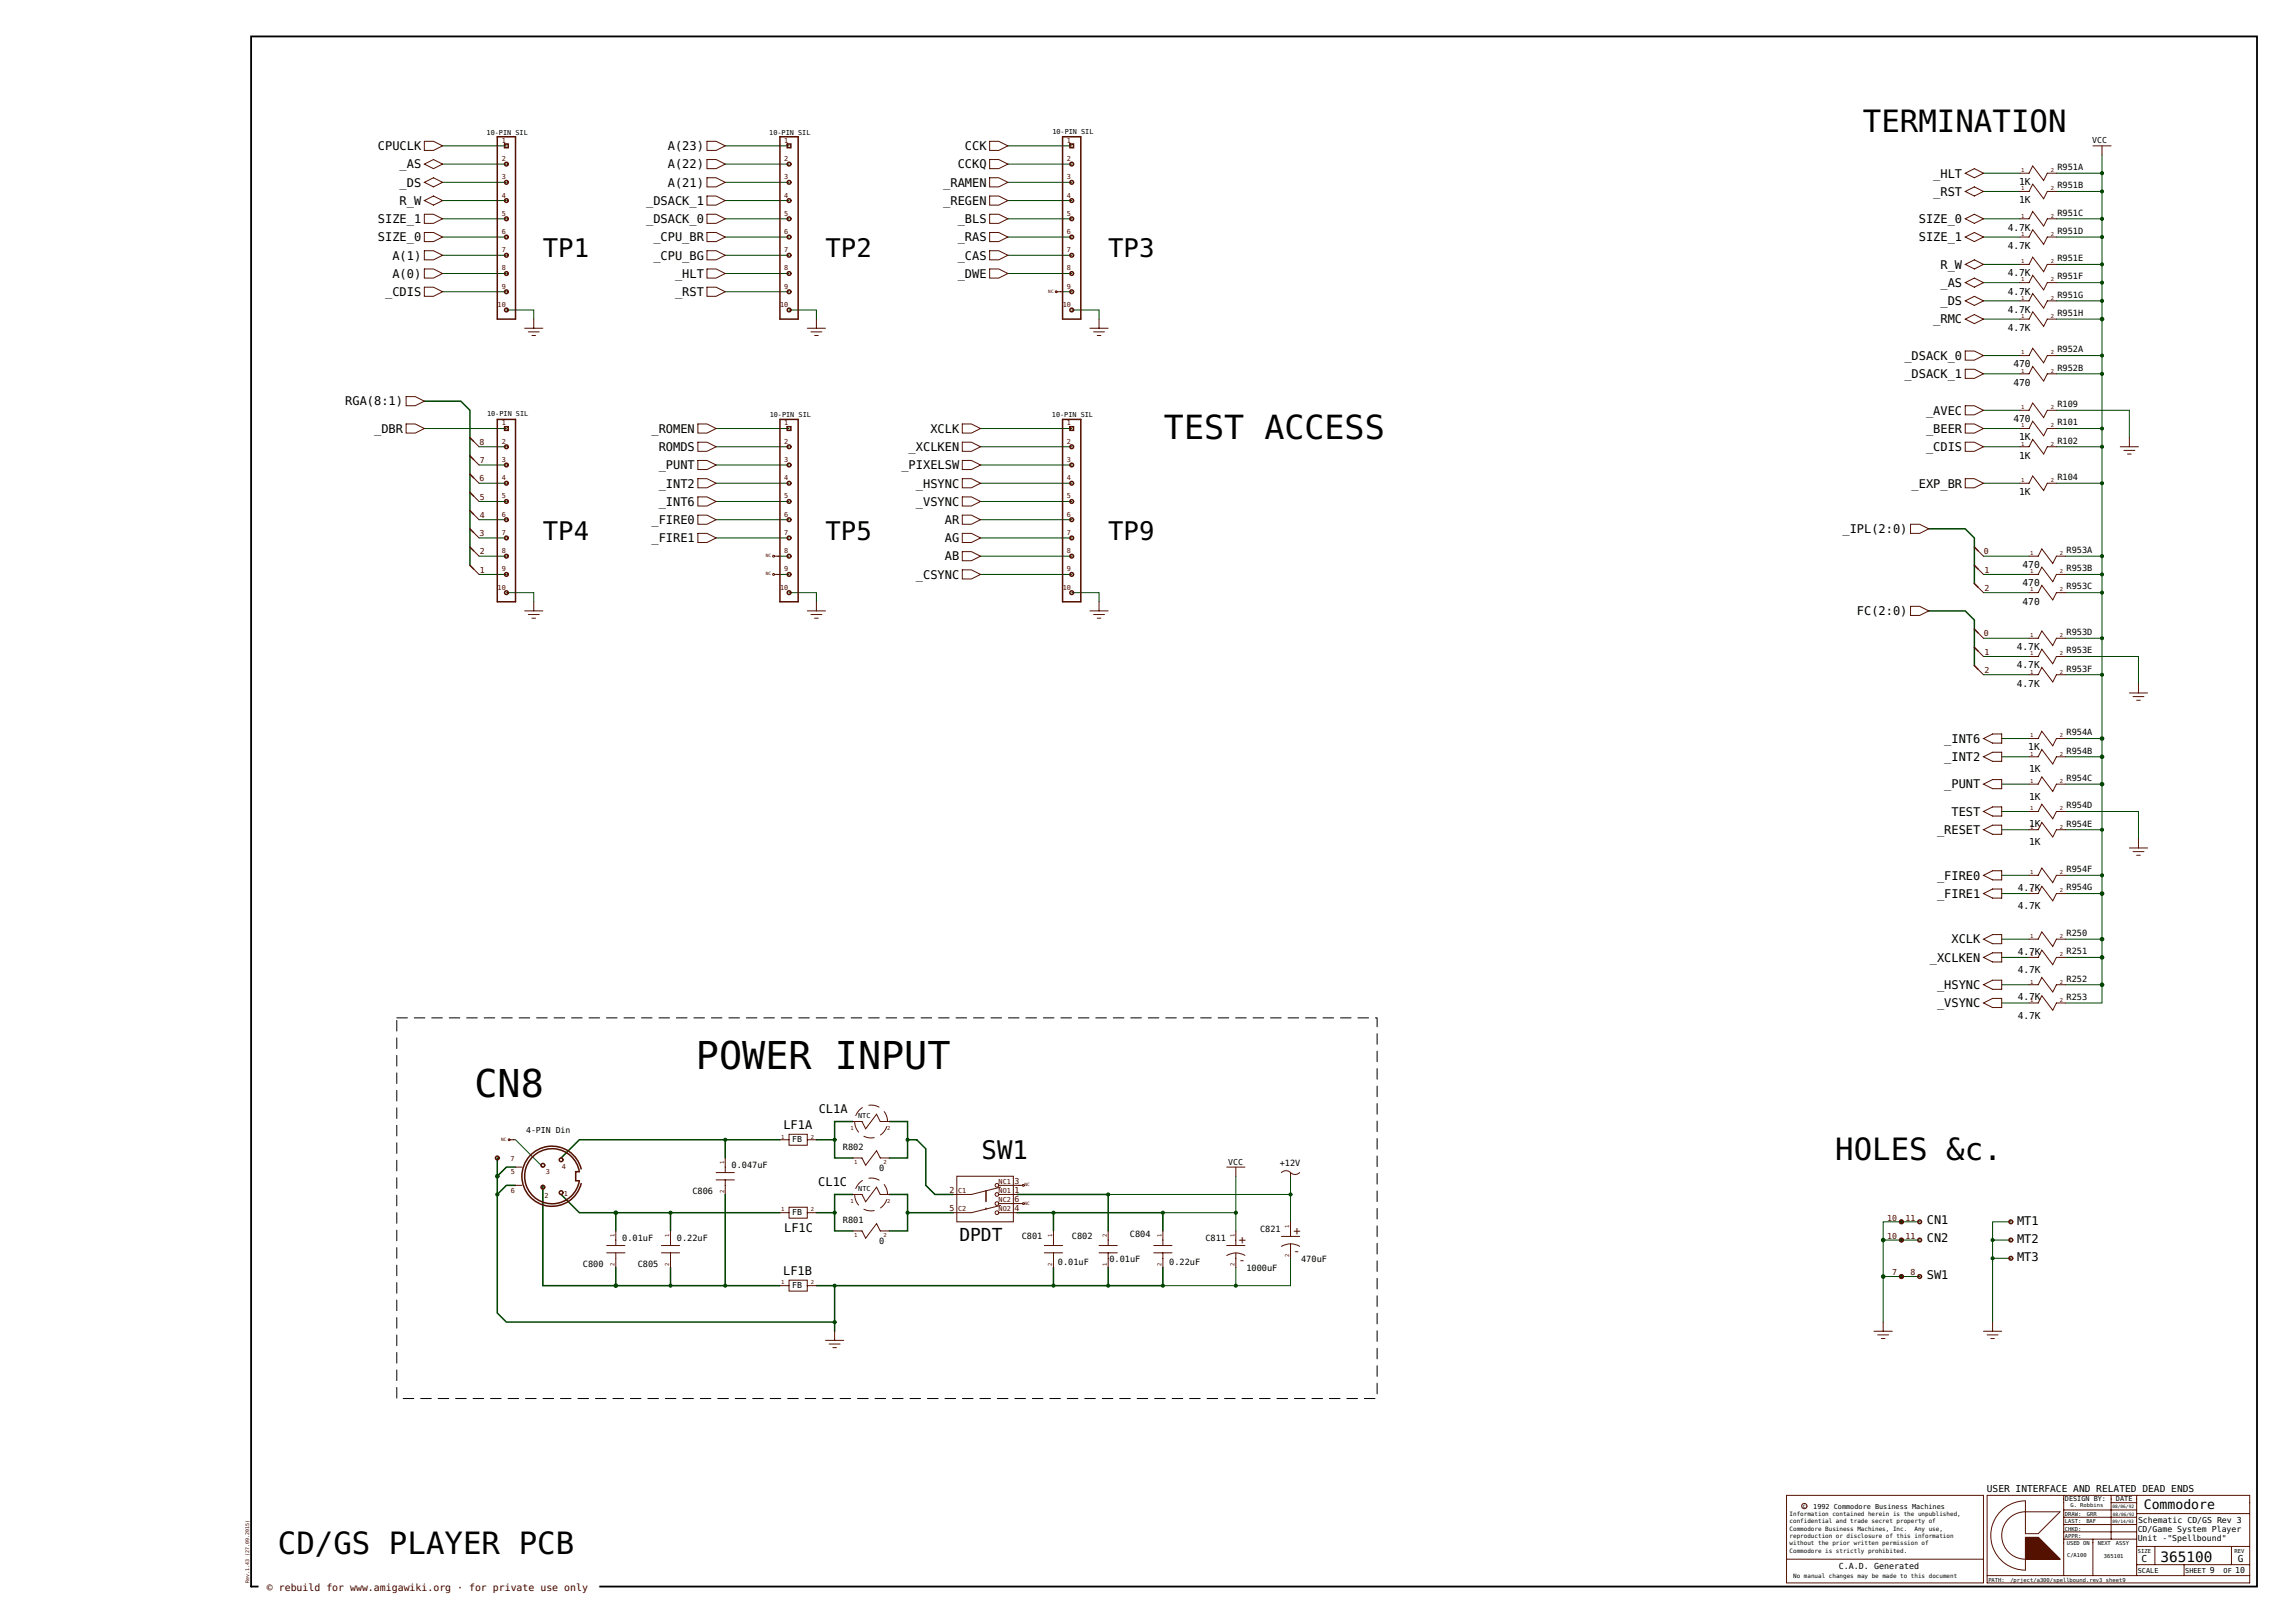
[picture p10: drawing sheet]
<svg xmlns="http://www.w3.org/2000/svg" width="420mm" height="297mm" viewBox="0 0 420 297" stroke-linecap="round" stroke-linejoin="round" font-family="sans-serif">
<defs><g id="words">
<g font-size="7">
<text x="127.4" y="195.7">POWER INPUT</text>
<text x="86.8" y="200.8">CN8</text>
</g>
<text font-size="6.1" x="213" y="80.4">TEST ACCESS</text>
<g font-size="5.6">
<text x="340.9" y="24.1">TERMINATION</text>
<text x="335.8" y="212.4">HOLES &amp;c.</text>
<text x="50.8" y="284.5">CD/GS PLAYER PCB</text>
</g>
<g font-size="4.7">
<text x="99.3" y="47">TP1</text>
<text x="151.1" y="47">TP2</text>
<text x="202.8" y="47">TP3</text>
<text x="99.3" y="98.7">TP4</text>
<text x="151.1" y="98.7">TP5</text>
<text x="202.8" y="98.7">TP9</text>
<text x="179.6" y="212.1">SW1</text>
</g>
<text font-size="3.3" x="175.6" y="227.1">DPDT</text>
<text font-size="2.6" x="395.4" y="285.8">365100</text>
<text font-size="2.4" x="392.3" y="276.1">Commodore</text>
<g font-size="2.2">
<text x="69.2" y="27.5">CPUCLK</text>
<text x="122.2" y="27.5">A(23)</text>
<text x="176.6" y="27.5">CCK</text>
<text x="73.1" y="30.8">_AS</text>
<text x="73.1" y="34.2">_DS</text>
<text x="122.2" y="30.8">A(22)</text>
<text x="122.2" y="34.2">A(21)</text>
<text x="172.6" y="34.2">_RAMEN</text>
<text x="175.3" y="30.8">CCKQ</text>
<text x="353.8" y="32.5">_HLT</text>
<text x="353.8" y="35.8">_RST</text>
<text x="69.2" y="40.8">SIZE_1</text>
<text x="73.1" y="37.5">R_W</text>
<text x="118.2" y="37.5">_DSACK_1</text>
<text x="118.2" y="40.8">_DSACK_0</text>
<text x="172.6" y="37.5">_REGEN</text>
<text x="175.3" y="40.8">_BLS</text>
<text x="351.2" y="40.8">SIZE_0</text>
<text x="69.2" y="44.2">SIZE_0</text>
<text x="71.8" y="47.5">A(1)</text>
<text x="119.6" y="44.2">_CPU_BR</text>
<text x="119.6" y="47.5">_CPU_BG</text>
<text x="175.3" y="44.2">_RAS</text>
<text x="175.3" y="47.5">_CAS</text>
<text x="351.2" y="44.2">SIZE_1</text>
<text x="71.8" y="50.8">A(0)</text>
<text x="123.5" y="50.8">_HLT</text>
<text x="175.3" y="50.8">_DWE</text>
<text x="355.1" y="49.2">R_W</text>
<text x="355.1" y="52.5">_AS</text>
<text x="70.5" y="54.2">_CDIS</text>
<text x="123.5" y="54.2">_RST</text>
<text x="353.8" y="59.2">_RMC</text>
<text x="355.1" y="55.8">_DS</text>
<text x="348.5" y="65.9">_DSACK_0</text>
<text x="348.5" y="69.2">_DSACK_1</text>
<text x="63.2" y="74.2">RGA(8:1)</text>
<text x="352.5" y="75.9">_AVEC</text>
<text x="68.5" y="79.2">_DBR</text>
<text x="119.2" y="79.2">_ROMEN</text>
<text x="120.5" y="82.5">ROMDS</text>
<text x="166.3" y="82.5">_XCLKEN</text>
<text x="170.3" y="79.2">XCLK</text>
<text x="352.5" y="79.2">_BEER</text>
<text x="352.5" y="82.5">_CDIS</text>
<text x="120.5" y="85.9">_PUNT</text>
<text x="120.5" y="89.2">_INT2</text>
<text x="165" y="85.9">_PIXELSW</text>
<text x="167.6" y="89.2">_HSYNC</text>
<text x="349.8" y="89.2">_EXP_BR</text>
<text x="119.2" y="95.9">_FIRE0</text>
<text x="120.5" y="92.6">_INT6</text>
<text x="167.6" y="92.6">_VSYNC</text>
<text x="172.9" y="95.8">AR</text>
<text x="119.2" y="99.2">_FIRE1</text>
<text x="172.9" y="99.1">AG</text>
<text x="337.2" y="97.6">_IPL(2:0)</text>
<text x="167.6" y="105.9">_CSYNC</text>
<text x="172.9" y="102.5">AB</text>
<text x="339.8" y="112.6">FC(2:0)</text>
<text x="355.8" y="135.9">_INT6</text>
<text x="355.8" y="139.3">_INT2</text>
<text x="355.8" y="144.3">_PUNT</text>
<text x="357.1" y="149.3">TEST</text>
<text x="354.5" y="152.6">_RESET</text>
<text x="354.5" y="161">_FIRE0</text>
<text x="354.5" y="164.3">_FIRE1</text>
<text x="357.1" y="172.7">XCLK</text>
<text x="353.2" y="176">_XCLKEN</text>
<text x="354.5" y="181">_HSYNC</text>
<text x="354.5" y="184.3">_VSYNC</text>
<text x="149.8" y="203.7">CL1A</text>
<text x="143.4" y="206.7">LF1A</text>
<text x="149.7" y="217">CL1C</text>
<text x="143.5" y="225.4">LF1C</text>
<text x="352.6" y="227.4">CN2</text>
<text x="352.6" y="224">CN1</text>
<text x="369.1" y="227.4">MT2</text>
<text x="369.1" y="224.1">MT1</text>
<text x="143.3" y="233.4">LF1B</text>
<text x="369.1" y="230.8">MT3</text>
<text x="352.6" y="234">SW1</text>
</g>
<g font-size="2.2" fill="#500">
<text x="226.7" y="227.7">+</text>
<text x="236.7" y="226">+</text>
<text x="226.7" y="231.3">-</text>
<text x="236.7" y="229.6">-</text>
</g>
<g font-size="1.8">
<text x="369.5" y="33.9">1K</text>
<text x="369.5" y="37.2">1K</text>
<text x="367.4" y="45.6">4.7K</text>
<text x="367.4" y="42.2">4.7K</text>
<text x="367.4" y="53.9">4.7K</text>
<text x="367.4" y="50.6">4.7K</text>
<text x="367.4" y="57.2">4.7K</text>
<text x="367.4" y="60.6">4.7K</text>
<text x="368.5" y="70.6">470</text>
<text x="368.5" y="67.2">470</text>
<text x="368.5" y="77.3">470</text>
<text x="369.5" y="83.9">1K</text>
<text x="369.5" y="80.6">1K</text>
<text x="369.5" y="90.6">1K</text>
<text x="370.1" y="107.3">470</text>
<text x="370.1" y="104">470</text>
<text x="370.1" y="110.6">470</text>
<text x="369.1" y="119">4.7K</text>
<text x="369.1" y="125.6">4.7K</text>
<text x="369.1" y="122.3">4.7K</text>
<text x="371.2" y="137.3">1K</text>
<text x="371.4" y="141.3">1K</text>
<text x="371.4" y="146.3">1K</text>
<text x="371.4" y="151.3">1K</text>
<text x="371.4" y="154.7">1K</text>
<text x="369.3" y="166.4">4.7K</text>
<text x="369.3" y="163">4.7K</text>
<text x="369.3" y="178">4.7K</text>
<text x="369.3" y="174.7">4.7K</text>
<text x="369.3" y="183.1">4.7K</text>
<text x="369.3" y="186.4">4.7K</text>
<text x="363.6" y="273">USER INTERFACE AND RELATED DEAD ENDS</text>
<text x="391.9" y="285.8">C</text>
<text x="409.5" y="285.8">G</text>
</g>
<text font-size="1.8" fill="#300" x="48.8" y="291.1">© rebuild for www.amigawiki.org · for private use only</text>
<g font-size="1.6">
<text x="376.5" y="34.5">R951B</text>
<text x="376.5" y="31.1">R951A</text>
<text x="376.5" y="39.5">R951C</text>
<text x="376.5" y="47.8">R951E</text>
<text x="376.5" y="42.8">R951D</text>
<text x="376.5" y="51.1">R951F</text>
<text x="376.5" y="54.5">R951G</text>
<text x="376.5" y="57.8">R951H</text>
<text x="376.5" y="64.5">R952A</text>
<text x="376.5" y="67.8">R952B</text>
<text x="376.5" y="77.8">R101</text>
<text x="376.5" y="74.5">R109</text>
<text x="376.5" y="81.2">R102</text>
<text x="376.5" y="87.8">R104</text>
<text x="378.2" y="101.2">R953A</text>
<text x="378.2" y="107.9">R953C</text>
<text x="378.2" y="104.5">R953B</text>
<text x="378.2" y="119.5">R953E</text>
<text x="378.2" y="116.2">R953D</text>
<text x="378.2" y="122.9">R953F</text>
<text x="378.2" y="137.9">R954B</text>
<text x="378.2" y="134.6">R954A</text>
<text x="378.2" y="142.9">R954C</text>
<text x="378.2" y="147.9">R954D</text>
<text x="378.2" y="151.3">R954E</text>
<text x="378.2" y="159.6">R954F</text>
<text x="378.2" y="162.9">R954G</text>
<text x="378.2" y="171.3">R250</text>
<text x="378.2" y="179.6">R252</text>
<text x="378.2" y="174.6">R251</text>
<text x="378.2" y="183">R253</text>
<text x="133.9" y="213.8">0.047uF</text>
<text x="154.3" y="210.5">R802</text>
<text x="160.9" y="214.3">0</text>
<text x="234.2" y="213.3">+12V</text>
<text x="126.7" y="218.5">C806</text>
<text x="113.9" y="227.1">0.01uF</text>
<text x="123.9" y="227.1">0.22uF</text>
<text x="154.3" y="223.9">R801</text>
<text x="160.9" y="227.6">0</text>
<text x="187" y="226.7">C801</text>
<text x="196.2" y="226.7">C802</text>
<text x="206.8" y="226.4">C804</text>
<text x="220.6" y="227.1">C811</text>
<text x="230.6" y="225.4">C821</text>
<text x="106.7" y="231.9">C800</text>
<text x="116.7" y="231.9">C805</text>
<text x="193.6" y="231.6">0.01uF</text>
<text x="203" y="230.9">0.01uF</text>
<text x="214" y="231.6">0.22uF</text>
<text x="228.1" y="232.7">1000uF</text>
<text x="238.1" y="231">470uF</text>
</g>
<g font-size="1.5">
<text x="382.9" y="26.2">VCC</text>
<text x="96.3" y="207.3">4-PIN Din</text>
<text x="145" y="209">FB</text>
<text x="224.8" y="213.3">VCC</text>
<text x="145" y="222.4">FB</text>
<text x="145" y="235.7">FB</text>
<text x="391.2" y="280.4">CD/Game System Player</text>
<text x="391.3" y="278.8">Schematic CD/GS Rev 3</text>
<text x="336.5" y="287.1">C.A.D. Generated</text>
<text x="391.2" y="282.1">Unit -&quot;Spellbound&quot;</text>
<text x="404.4" y="287.9">9</text>
<text x="409" y="287.9">10</text>
</g>
<g font-size="1.5" fill="#500">
<text x="87.8" y="81.4">8</text>
<text x="87.8" y="88.1">6</text>
<text x="87.8" y="84.8">7</text>
<text x="87.8" y="94.9">4</text>
<text x="87.8" y="91.5">5</text>
<text x="87.8" y="98.1">3</text>
<text x="87.8" y="101.5">2</text>
<text x="363.1" y="101.4">0</text>
<text x="87.8" y="104.9">1</text>
<text x="363.2" y="104.8">1</text>
<text x="363.2" y="108.2">2</text>
<text x="363.1" y="116.4">0</text>
<text x="363.2" y="119.8">1</text>
<text x="363.2" y="123.2">2</text>
<text x="173.8" y="221.7">5</text>
<text x="173.8" y="218.4">2</text>
<text x="185.7" y="216.7">3</text>
<text x="185.7" y="220">6</text>
<text x="185.7" y="218.4">1</text>
<text x="185.7" y="221.7">4</text>
<text x="345.4" y="226.7">10</text>
<text x="345.4" y="223.4">10</text>
<text x="348.7" y="226.7">11</text>
<text x="348.7" y="223.4">11</text>
<text x="346.3" y="233.4">7</text>
<text x="349.6" y="233.4">8</text>
</g>
<g font-size="1.3">
<text x="89.1" y="24.6">10-PIN SIL</text>
<text x="140.8" y="24.6">10-PIN SIL</text>
<text x="192.6" y="24.6">10-PIN SIL</text>
<text x="89.1" y="76.1">10-PIN SIL</text>
<text x="140.9" y="76.3">10-PIN SIL</text>
<text x="192.5" y="76.4">10-PIN SIL</text>
<text x="157" y="204.6">NTC</text>
<text x="157.1" y="218">NTC</text>
<text x="377.9" y="274.8">DESIGN BY:</text>
<text x="387.2" y="274.8">DATE</text>
<text x="331.8" y="276.1">1992 Commodore Business Machines</text>
<text x="391.2" y="287.8">SCALE</text>
<text x="399.9" y="287.8">SHEET</text>
<text x="406.9" y="287.8">OF</text>
</g>
<g font-size="1.3" fill="#500">
<text x="91.8" y="29.5">2</text>
<text x="91.8" y="26.1">1</text>
<text x="143.5" y="29.5">2</text>
<text x="143.5" y="26.1">1</text>
<text x="195.3" y="26.1">1</text>
<text x="195.3" y="29.5">2</text>
<text x="91.8" y="32.8">3</text>
<text x="143.5" y="32.8">3</text>
<text x="195.3" y="32.8">3</text>
<text x="91.8" y="39.5">5</text>
<text x="91.8" y="36.1">4</text>
<text x="143.5" y="36.1">4</text>
<text x="143.5" y="39.5">5</text>
<text x="195.3" y="39.5">5</text>
<text x="195.3" y="36.1">4</text>
<text x="91.8" y="46.2">7</text>
<text x="91.8" y="42.8">6</text>
<text x="143.5" y="42.8">6</text>
<text x="143.5" y="46.2">7</text>
<text x="195.3" y="42.8">6</text>
<text x="195.3" y="46.2">7</text>
<text x="91.8" y="52.8">9</text>
<text x="91.8" y="49.5">8</text>
<text x="143.5" y="52.8">9</text>
<text x="143.5" y="49.5">8</text>
<text x="195.3" y="52.8">9</text>
<text x="195.3" y="49.5">8</text>
<text x="91.1" y="56.2">10</text>
<text x="142.8" y="56.2">10</text>
<text x="194.5" y="56.2">10</text>
<text x="91.8" y="77.9">1</text>
<text x="143.5" y="77.9">1</text>
<text x="195.3" y="77.9">1</text>
<text x="91.8" y="81.2">2</text>
<text x="143.5" y="81.2">2</text>
<text x="195.3" y="81.2">2</text>
<text x="91.8" y="84.5">3</text>
<text x="91.8" y="87.9">4</text>
<text x="143.5" y="87.9">4</text>
<text x="143.5" y="84.5">3</text>
<text x="195.3" y="84.5">3</text>
<text x="195.3" y="87.9">4</text>
<text x="91.8" y="94.5">6</text>
<text x="91.8" y="91.2">5</text>
<text x="143.5" y="91.2">5</text>
<text x="143.5" y="94.5">6</text>
<text x="195.3" y="91.2">5</text>
<text x="195.3" y="94.5">6</text>
<text x="91.8" y="101.2">8</text>
<text x="91.8" y="97.9">7</text>
<text x="143.5" y="97.9">7</text>
<text x="143.5" y="101.2">8</text>
<text x="195.3" y="97.9">7</text>
<text x="195.3" y="101.2">8</text>
<text x="91.1" y="107.9">10</text>
<text x="91.8" y="104.6">9</text>
<text x="142.8" y="107.9">10</text>
<text x="143.5" y="104.6">9</text>
<text x="194.5" y="107.9">10</text>
<text x="195.3" y="104.6">9</text>
<text x="93.5" y="212.4">7</text>
<text x="93.5" y="214.9">5</text>
<text x="99.9" y="214.8">3</text>
<text x="102.8" y="213.9">4</text>
<text x="93.5" y="218.3">6</text>
<text x="99.7" y="219.2">2</text>
<text x="103.2" y="218.8">1</text>
<text x="175.3" y="221.7">C2</text>
<text x="175.3" y="218.4">C1</text>
<text x="182.7" y="216.7">NC1</text>
<text x="182.7" y="220">NC2</text>
<text x="182.7" y="218.4">NO1</text>
<text x="182.7" y="221.7">NO2</text>
</g>
<g font-size="1.1">
<text x="329.9" y="276">c</text>
<text x="327.5" y="277.4">Information contained herein is the unpublished,</text>
<text x="327.5" y="278.8">confidential and trade secret property of</text>
<text x="327.5" y="280.1">Commodore Business Machines, Inc.</text>
<text x="327.5" y="281.4">reproduction or disclosure of this information</text>
<text x="350.4" y="280.1">Any use,</text>
<text x="327.5" y="282.8">without the prior written permission of</text>
<text x="327.5" y="284.1">Commodore is strictly prohibited.</text>
<text x="328.2" y="288.8">No manual changes may be made to this document</text>
</g>
<g font-size="1" fill="#500">
<text x="369.9" y="34.8">1</text>
<text x="369.9" y="31.5">1</text>
<text x="375.3" y="34.8">2</text>
<text x="375.3" y="31.5">2</text>
<text x="369.9" y="39.8">1</text>
<text x="375.3" y="39.8">2</text>
<text x="369.9" y="43.2">1</text>
<text x="375.3" y="43.2">2</text>
<text x="369.9" y="51.5">1</text>
<text x="369.9" y="48.2">1</text>
<text x="375.3" y="51.5">2</text>
<text x="375.3" y="48.2">2</text>
<text x="369.9" y="54.8">1</text>
<text x="369.9" y="58.2">1</text>
<text x="375.3" y="54.8">2</text>
<text x="375.3" y="58.2">2</text>
<text x="369.9" y="64.8">1</text>
<text x="375.3" y="64.8">2</text>
<text x="369.9" y="68.2">1</text>
<text x="375.3" y="68.2">2</text>
<text x="369.9" y="74.9">1</text>
<text x="375.3" y="74.9">2</text>
<text x="369.9" y="81.5">1</text>
<text x="369.9" y="78.2">1</text>
<text x="375.3" y="81.5">2</text>
<text x="375.3" y="78.2">2</text>
<text x="369.9" y="88.2">1</text>
<text x="375.3" y="88.2">2</text>
<text x="371.6" y="101.6">1</text>
<text x="377" y="101.6">2</text>
<text x="371.6" y="104.9">1</text>
<text x="377" y="104.9">2</text>
<text x="371.6" y="108.2">1</text>
<text x="377" y="108.2">2</text>
<text x="371.6" y="119.9">1</text>
<text x="371.6" y="116.6">1</text>
<text x="377" y="119.9">2</text>
<text x="377" y="116.6">2</text>
<text x="371.6" y="123.2">1</text>
<text x="377" y="123.2">2</text>
<text x="371.6" y="134.9">1</text>
<text x="377" y="134.9">2</text>
<text x="371.6" y="143.3">1</text>
<text x="371.6" y="138.3">1</text>
<text x="377" y="143.3">2</text>
<text x="377" y="138.3">2</text>
<text x="371.6" y="148.3">1</text>
<text x="377" y="148.3">2</text>
<text x="371.6" y="151.6">1</text>
<text x="377" y="151.6">2</text>
<text x="371.6" y="160">1</text>
<text x="377" y="160">2</text>
<text x="371.6" y="163.3">1</text>
<text x="377" y="163.3">2</text>
<text x="371.6" y="171.6">1</text>
<text x="377" y="171.6">2</text>
<text x="371.6" y="180">1</text>
<text x="371.6" y="175">1</text>
<text x="377" y="180">2</text>
<text x="377" y="175">2</text>
<text x="371.6" y="183.3">1</text>
<text x="377" y="183.3">2</text>
<text x="143" y="208.3">1</text>
<text x="148.4" y="208.3">2</text>
<text x="155.6" y="206.7">1</text>
<text x="162.4" y="206.7">2</text>
<text x="132.5" y="213" transform="rotate(-90 132.5 213)">1</text>
<text x="156.3" y="213.1">1</text>
<text x="161.7" y="213.1">2</text>
<text x="132.5" y="218.4" transform="rotate(-90 132.5 218.4)">2</text>
<text x="143" y="221.7">1</text>
<text x="148.4" y="221.7">2</text>
<text x="155.6" y="220.1">1</text>
<text x="162.4" y="220.1">2</text>
<text x="112.5" y="226.3" transform="rotate(-90 112.5 226.3)">1</text>
<text x="122.5" y="226.3" transform="rotate(-90 122.5 226.3)">1</text>
<text x="156.3" y="226.4">1</text>
<text x="161.7" y="226.4">2</text>
<text x="192.6" y="226.3" transform="rotate(-90 192.6 226.3)">1</text>
<text x="202.6" y="226.3" transform="rotate(-90 202.6 226.3)">2</text>
<text x="212.6" y="226.3" transform="rotate(-90 212.6 226.3)">1</text>
<text x="225.9" y="226.3" transform="rotate(-90 225.9 226.3)">1</text>
<text x="236" y="224.6" transform="rotate(-90 236 224.6)">1</text>
<text x="112.5" y="231.7" transform="rotate(-90 112.5 231.7)">2</text>
<text x="122.5" y="231.7" transform="rotate(-90 122.5 231.7)">2</text>
<text x="192.6" y="231.7" transform="rotate(-90 192.6 231.7)">2</text>
<text x="202.6" y="231.7" transform="rotate(-90 202.6 231.7)">1</text>
<text x="212.6" y="231.7" transform="rotate(-90 212.6 231.7)">2</text>
<text x="225.9" y="231.7" transform="rotate(-90 225.9 231.7)">2</text>
<text x="236" y="230" transform="rotate(-90 236 230)">2</text>
<text x="143" y="235">1</text>
<text x="148.4" y="235">2</text>
</g>
<g font-size="1">
<text x="378.9" y="275.8">G. Robbins</text>
<text x="377.9" y="278.8">LAST:</text>
<text x="377.9" y="280.1">CHKD:</text>
<text x="377.9" y="277.4">DRAW:</text>
<text x="377.9" y="281.4">APPR:</text>
<text x="381.8" y="278.8">BAF</text>
<text x="381.9" y="277.5">GRR</text>
<text x="378.2" y="282.8">USED ON</text>
<text x="378.3" y="285">C/A100</text>
<text x="383.9" y="282.8">NEXT</text>
<text x="385" y="285">365101</text>
<text x="387.2" y="282.8">ASSY</text>
<text x="391.2" y="284.1">SIZE</text>
<text x="408.9" y="284.1">REV</text>
<text x="363.9" y="289.4">PATH:</text>
<text x="367.9" y="289.4">/prject/a300/spellbound.rev3 sheet9</text>
</g>
<text font-size=".9" fill="#300" x="45.6" y="289.6" transform="rotate(-90 45.6 289.6)">Rev.1.43 (27.09.2015)</text>
<g font-size=".8" fill="#500">
<text x="191.9" y="53.6">NC</text>
<text x="140.1" y="102">NC</text>
<text x="140.1" y="105.3">NC</text>
<text x="91.7" y="208.7">NC</text>
<text x="187.5" y="220.4">NC</text>
<text x="187.5" y="217.1">NC</text>
</g>
<g font-size=".8">
<text x="386.6" y="278.7">09/14/93</text>
<text x="386.6" y="276">08/06/92</text>
<text x="386.7" y="277.4">08/06/92</text>
</g>
</g></defs>
<path d="M46 6.7h367v283.6h-367z" fill="#fff" stroke="#fff" stroke-width=".18"/>
<path d="M72.6 186.3h179.4v69.6h-179.4z" fill="#fff" stroke="#000" stroke-width=".18" stroke-dasharray="1.9 1.3"/>
<path d="M46 6.7h367v283.6h-367z" fill="none" stroke="#000" stroke-width=".33"/>
<g fill="#040" stroke="#040" stroke-width=".18">
<circle cx="202.8" cy="218.6" r=".28"/>
<circle cx="236.2" cy="218.6" r=".28"/>
<circle cx="166.1" cy="208.6" r=".28"/>
<circle cx="192.8" cy="221.9" r=".28"/>
<circle cx="212.8" cy="221.9" r=".28"/>
<circle cx="226.2" cy="221.9" r=".28"/>
<circle cx="384.7" cy="123.5" r=".28"/>
<circle cx="364.7" cy="230.3" r=".28"/>
<circle cx="364.7" cy="226.9" r=".28"/>
<circle cx="384.7" cy="116.8" r=".28"/>
<circle cx="384.7" cy="108.5" r=".28"/>
<circle cx="384.7" cy="105.1" r=".28"/>
<circle cx="384.7" cy="101.8" r=".28"/>
<circle cx="384.7" cy="88.4" r=".28"/>
<circle cx="384.7" cy="81.8" r=".28"/>
<circle cx="384.7" cy="78.4" r=".28"/>
<circle cx="384.7" cy="68.4" r=".28"/>
<circle cx="384.7" cy="65.1" r=".28"/>
<circle cx="384.7" cy="55.1" r=".28"/>
<circle cx="384.7" cy="51.7" r=".28"/>
<circle cx="384.7" cy="48.4" r=".28"/>
<circle cx="384.7" cy="43.4" r=".28"/>
<circle cx="384.7" cy="40" r=".28"/>
<circle cx="384.7" cy="35" r=".28"/>
<circle cx="384.7" cy="31.7" r=".28"/>
<circle cx="152.7" cy="241.9" r=".28"/>
<circle cx="152.7" cy="235.3" r=".28"/>
<circle cx="192.8" cy="235.3" r=".28"/>
<circle cx="202.8" cy="235.3" r=".28"/>
<circle cx="212.8" cy="235.3" r=".28"/>
<circle cx="226.2" cy="235.3" r=".28"/>
<circle cx="91" cy="218.6" r=".28"/>
<circle cx="152.7" cy="221.9" r=".28"/>
<circle cx="166.1" cy="221.9" r=".28"/>
<circle cx="152.7" cy="208.6" r=".28"/>
<circle cx="122.7" cy="221.9" r=".28"/>
<circle cx="122.7" cy="235.3" r=".28"/>
<circle cx="132.7" cy="208.6" r=".28"/>
<circle cx="132.7" cy="235.3" r=".28"/>
<circle cx="384.7" cy="151.8" r=".28"/>
<circle cx="384.7" cy="160.2" r=".28"/>
</g>
<g fill="none" stroke="#040" stroke-width=".18">
<path d="M81 26.7h11.7M81 30h11.7M81 33.4h11.7M81 36.7h11.7M132.7 26.7h11.7M132.7 30h11.7M132.7 33.4h11.7M132.7 36.7h11.7M184.4 26.7h11.7M184.4 30h11.7M184.4 33.4h11.7M184.4 36.7h11.7"/>
<path d="M363 31.7h6.7M363 35h6.7M376.3 31.7h8.4M376.3 35h8.4M384.7 28.4v123.4M81 40h11.7M81 43.4h11.7M81 46.7h11.7M81 50.1h11.7M81 53.4h11.7M92.7 56.7h5v1.7M132.7 40h11.7"/>
<path d="M132.7 43.4h11.7M132.7 46.7h11.7M132.7 50.1h11.7M132.7 53.4h11.7M144.4 56.7h5v1.7M184.4 40h11.7M184.4 43.4h11.7M184.4 46.7h11.7M184.4 50.1h11.7M194.5 53.4h1.6M196.1 56.7h5v1.7M363 40h6.7"/>
<path d="M363 43.4h6.7M363 48.4h6.7M363 51.7h6.7M363 55.1h6.7M363 58.4h6.7M376.3 40h8.4M376.3 43.4h8.4M376.3 48.4h8.4M376.3 51.7h8.4M376.3 55.1h8.4M376.3 58.4h8.4M77.7 78.4h15"/>
<path d="M131.1 78.4h13.3M179.4 78.4h16.7M363 78.4h6.7M363 65.1h6.7M363 68.4h6.7M363 75.1h6.7M376.3 75.1h13.4v5M376.3 78.4h8.4M376.3 65.1h8.4M376.3 68.4h8.4M87.7 81.8h5M87.7 85.1h5"/>
<path d="M87.7 88.4h5M87.7 91.8h5M87.7 95.1h5M87.7 98.4h5M131.1 81.8h13.3M131.1 85.1h13.3M131.1 88.4h13.3M131.1 91.8h13.3M131.1 95.1h13.3M131.1 98.4h13.3M179.4 81.8h16.7M179.4 85.1h16.7"/>
<path d="M179.4 88.4h16.7M179.4 91.8h16.7M179.4 95.1h16.7M179.4 98.4h16.7M363 81.8h6.7M363 88.4h6.7M376.3 81.8h8.4M376.3 88.4h8.4M87.7 101.8h5M87.7 105.1h5M92.7 108.5h5v1.6M142.7 101.8h1.7"/>
<path d="M142.7 105.1h1.7M144.4 108.5h5v1.6M179.4 101.8h16.7M179.4 105.1h16.7M196.1 108.5h5v1.6M363 101.8h8.3M363 105.1h8.3M363 108.5h8.3M363 116.8h8.3M378 101.8h6.7M378 105.1h6.7M378 108.5h6.7"/>
<path d="M378 116.8h6.7M363 120.1h8.3M363 123.5h8.3M366.3 135.2h5M366.3 138.5h5M378 120.1h13.4v5M378 123.5h6.7M378 135.2h6.7M378 138.5h6.7M366.3 143.5h5M366.3 151.8h5M366.3 148.5h5"/>
<path d="M378 148.5h13.4v5M378 143.5h6.7M378 151.8h6.7M384.7 151.8v31.7h-6.7M366.3 171.9h5M366.3 175.2h5M366.3 163.5h5M366.3 160.2h5M378 171.9h6.7M378 175.2h6.7M378 163.5h6.7M378 160.2h6.7"/>
<path d="M366.3 180.2h5M366.3 183.5h5M378 180.2h6.7M94.3 208.6l5 5M202.8 218.6h33.4M226.2 215.2v10.1M236.2 215.2v8.4M212.8 221.9h13.4M226.2 231.9v3.4M236.2 230.3v5h-23.4M344.6 226.9h6.7M351.3 233.6h-6.7v8.3"/>
<path d="M351.3 223.6h-6.7v10M364.7 230.3h3.3M364.7 226.9h3.3M368 223.6h-3.3v18.3"/>
</g>
<g fill="none" stroke="#040" stroke-width=".28">
<path d="M77.7 73.4h6.6l1.7 1.7v28.3M353 96.8h6.7l1.6 1.6v8.4M353 111.8h6.7l1.6 1.7v8.3M91 211.9v28.4l1.7 1.6h60v-6.6h60.1v-3.4M94.3 216.9h-1.6l-1.7 1.7M94.3 213.6h-1.6l-1.7 1.6M99.3 216.9v18.4h33.4M102.7 218.6l3.3 3.3h16.7M132.7 208.6h-26.7l-3.3 3.3M132.7 218.6v16.7h10M132.7 208.6v3.3M132.7 208.6h10"/>
<path d="M149.4 208.6h3.3M156.1 218.6h-3.4v3.3h-3.3M156.1 205.2h-3.4v6.7h3.4M162.8 218.6h3.3v3.3h8.3M162.8 211.9h3.3v-3.3h1.7l1.6 1.6v6.7l1.7 1.7h3.3M162.8 205.2h3.3v3.4M186.1 218.6h16.7v6.7M112.7 221.9v3.4M112.7 231.9v3.4M122.7 221.9h20M122.7 221.9v3.4M122.7 231.9v3.4"/>
<path d="M149.4 235.3h3.3M152.7 221.9v3.4h3.4M166.1 221.9v3.4h-3.3M186.1 221.9h26.7v3.4M192.8 221.9v3.4M192.8 231.9v3.4M202.8 231.9v3.4M152.7 241.9v1.7"/>
</g>
<g fill="#040" stroke="#040" stroke-width=".28">
<circle cx="384.7" cy="163.5" r=".28"/>
<circle cx="348" cy="233.6" r=".28"/>
<circle cx="348" cy="223.6" r=".28"/>
<circle cx="348" cy="226.9" r=".28"/>
<circle cx="344.6" cy="226.9" r=".28"/>
<circle cx="344.6" cy="233.6" r=".28"/>
<circle cx="112.7" cy="221.9" r=".28"/>
<circle cx="112.7" cy="235.3" r=".28"/>
<circle cx="91" cy="215.2" r=".28"/>
<circle cx="384.7" cy="175.2" r=".28"/>
<circle cx="384.7" cy="180.2" r=".28"/>
<circle cx="384.7" cy="171.9" r=".28"/>
<circle cx="384.7" cy="143.5" r=".28"/>
<circle cx="384.7" cy="138.5" r=".28"/>
<circle cx="384.7" cy="135.2" r=".28"/>
<circle cx="384.7" cy="58.4" r=".28"/>
</g>
<g fill="none" stroke="#510" stroke-width=".18">
<path d="M77.7 39.2h1.6l1.7 .8-1.7 .9h-1.6zM77.7 36.7l1.6-.8 1.7 .8-1.7 .8zM77.7 33.4l1.6-.9 1.7 .9-1.7 .8zM77.7 30l1.6-.8 1.7 .8-1.7 .9zM77.7 25.9h1.6l1.7 .8-1.7 .8h-1.6zM129.4 39.2h1.7l1.6 .8-1.6 .9h-1.7zM129.4 35.9h1.7l1.6 .8-1.6 .8h-1.7zM129.4 32.5h1.7l1.6 .9-1.6 .8h-1.7zM129.4 29.2h1.7l1.6 .8-1.6 .9h-1.7zM129.4 25.9h1.7l1.6 .8-1.6 .8h-1.7zM181.1 39.2h1.7l1.6 .8-1.6 .9h-1.7zM181.1 35.9h1.7l1.6 .8-1.6 .8h-1.7z"/>
<path d="M181.1 32.5h1.7l1.6 .9-1.6 .8h-1.7zM181.1 29.2h1.7l1.6 .8-1.6 .9h-1.7zM181.1 25.9h1.7l1.6 .8-1.6 .8h-1.7zM359.7 35l1.6-.8 1.7 .8-1.7 .9zM359.7 31.7l1.6-.8 1.7 .8-1.7 .8zM369.7 35h1.6l.7-1.3 2 2.7 .7-1.4h1.6M369.7 31.7h1.6l.7-1.3 2 2.6 .7-1.3h1.6M383 26.7h3.3M384.7 26.7v1.7M77.7 52.6h1.6l1.7 .8-1.7 .8h-1.6zM77.7 49.2h1.6l1.7 .9-1.7 .8h-1.6zM77.7 45.9h1.6l1.7 .8-1.7 .8h-1.6z"/>
<path d="M77.7 42.5h1.6l1.7 .9-1.7 .8h-1.6zM97.7 58.4v1.7M129.4 52.6h1.7l1.6 .8-1.6 .8h-1.7zM129.4 49.2h1.7l1.6 .9-1.6 .8h-1.7zM129.4 45.9h1.7l1.6 .8-1.6 .8h-1.7zM129.4 42.5h1.7l1.6 .9-1.6 .8h-1.7zM149.4 58.4v1.7M181.1 49.2h1.7l1.6 .9-1.6 .8h-1.7zM181.1 45.9h1.7l1.6 .8-1.6 .8h-1.7zM181.1 42.5h1.7l1.6 .9-1.6 .8h-1.7zM193.5 53.4h.9M201.1 58.4v1.7"/>
<path d="M359.7 55.1l1.6-.9 1.7 .9-1.7 .8zM359.7 51.7l1.6-.8 1.7 .8-1.7 .9zM359.7 48.4l1.6-.9 1.7 .9-1.7 .8zM359.7 43.4l1.6-.9 1.7 .9-1.7 .8zM359.7 40l1.6-.8 1.7 .8-1.7 .9zM359.7 58.4l1.6-.8 1.7 .8-1.7 .8zM369.7 55.1h1.6l.7-1.4 2 2.7 .7-1.3h1.6M369.7 51.7h1.6l.7-1.3 2 2.7 .7-1.4h1.6M369.7 48.4h1.6l.7-1.4 2 2.7 .7-1.3h1.6M369.7 43.4h1.6l.7-1.4 2 2.7 .7-1.3h1.6M369.7 40h1.6l.7-1.3 2 2.7 .7-1.4h1.6M369.7 58.4h1.6l.7-1.3 2 2.6 .7-1.3h1.6"/>
<path d="M74.3 77.6h1.7l1.7 .8-1.7 .9h-1.7zM74.3 72.6h1.7l1.7 .8-1.7 .8h-1.7zM96 60.1h3.3M96.7 60.7h2M97.3 61.4h.7M127.7 77.6h1.7l1.7 .8-1.7 .9h-1.7zM147.7 60.1h3.4M148.4 60.7h2M149.1 61.4h.6M176.1 77.6h1.7l1.6 .8-1.6 .9h-1.7zM199.5 60.1h3.3M200.1 60.7h2"/>
<path d="M200.8 61.4h.7M359.7 77.6h1.6l1.7 .8-1.7 .9h-1.6zM359.7 67.6h1.6l1.7 .8-1.7 .8h-1.6zM359.7 64.2h1.6l1.7 .9-1.7 .8h-1.6zM359.7 74.2h1.6l1.7 .9-1.7 .8h-1.6zM369.7 78.4h1.6l.7-1.3 2 2.7 .7-1.4h1.6M369.7 68.4h1.6l.7-1.3 2 2.6 .7-1.3h1.6M369.7 65.1h1.6l.7-1.4 2 2.7 .7-1.3h1.6M369.7 75.1h1.6l.7-1.4 2 2.7 .7-1.3h1.6M86.7 97.4l1 1M86.7 94.1l1 1M86.7 90.8l1 1"/>
<path d="M86.7 87.4l1 1M86.7 84.1l1 1M86.7 80.8l1 1M127.7 97.6h1.7l1.7 .8-1.7 .9h-1.7zM127.7 84.3h1.7l1.7 .8-1.7 .8h-1.7zM127.7 80.9h1.7l1.7 .9-1.7 .8h-1.7zM127.7 94.3h1.7l1.7 .8-1.7 .8h-1.7zM127.7 87.6h1.7l1.7 .8-1.7 .9h-1.7zM127.7 90.9h1.7l1.7 .9-1.7 .8h-1.7zM176.1 97.6h1.7l1.6 .8-1.6 .9h-1.7zM176.1 94.3h1.7l1.6 .8-1.6 .8h-1.7zM176.1 90.9h1.7l1.6 .9-1.6 .8h-1.7z"/>
<path d="M176.1 87.6h1.7l1.6 .8-1.6 .9h-1.7zM176.1 84.3h1.7l1.6 .8-1.6 .8h-1.7zM176.1 80.9h1.7l1.6 .9-1.6 .8h-1.7zM349.6 95.9h1.7l1.7 .9-1.7 .8h-1.7zM359.7 87.6h1.6l1.7 .8-1.7 .9h-1.6zM359.7 80.9h1.6l1.7 .9-1.7 .8h-1.6zM369.7 88.4h1.6l.7-1.3 2 2.7 .7-1.4h1.6M369.7 81.8h1.6l.7-1.4 2 2.7 .7-1.3h1.6M388 81.8h3.4M388.7 82.4h2M389.4 83.1h.6M389.7 80.1v1.7"/>
<path d="M86.7 104.1l1 1M86.7 100.8l1 1M96 111.8h3.3M96.7 112.5h2M97.3 113.1h.7M97.7 110.1v1.7M141.7 101.8h1M141.7 105.1h1M147.7 111.8h3.4M148.4 112.5h2M149.1 113.1h.6M149.4 110.1v1.7"/>
<path d="M176.1 104.3h1.7l1.6 .8-1.6 .9h-1.7zM176.1 100.9h1.7l1.6 .9-1.6 .8h-1.7zM199.5 111.8h3.3M200.1 112.5h2M200.8 113.1h.7M201.1 110.1v1.7M349.6 111h1.7l1.7 .8-1.7 .8h-1.7zM362 119.1l1 1M362 115.8l1 1M362 107.5l1 1M362 104.1l1 1M362 100.8l1 1"/>
<path d="M371.3 116.8h1.7l.7-1.3 2 2.6 .6-1.3h1.7M371.3 108.5h1.7l.7-1.4 2 2.7 .6-1.3h1.7M371.3 105.1h1.7l.7-1.3 2 2.7 .6-1.4h1.7M371.3 101.8h1.7l.7-1.4 2 2.7 .6-1.3h1.7M362 122.5l1 1M363 138.5l1.7-.8h1.6v1.6h-1.6zM363 135.2l1.7-.9h1.6v1.7h-1.6zM371.3 138.5h1.7l.7-1.3 2 2.6 .6-1.3h1.7M371.3 135.2h1.7l.7-1.4 2 2.7 .6-1.3h1.7M371.3 123.5h1.7l.7-1.4 2 2.7 .6-1.3h1.7M371.3 120.1h1.7l.7-1.3 2 2.7 .6-1.4h1.7M389.7 126.8h3.3"/>
<path d="M390.4 127.5h2M391 128.1h.7M391.4 125.1v1.7M363 143.5l1.7-.8h1.6v1.6h-1.6zM363 148.5l1.7-.8h1.6v1.6h-1.6zM363 151.8l1.7-.8h1.6v1.7h-1.6zM371.3 143.5h1.7l.7-1.3 2 2.6 .6-1.3h1.7M371.3 148.5h1.7l.7-1.3 2 2.6 .6-1.3h1.7M371.3 151.8h1.7l.7-1.3 2 2.7 .6-1.4h1.7M389.7 155.2h3.3M390.4 155.8h2M391 156.5h.7"/>
<path d="M391.4 153.5v1.7M363 175.2l1.7-.8h1.6v1.6h-1.6zM363 171.9l1.7-.9h1.6v1.7h-1.6zM363 163.5l1.7-.8h1.6v1.7h-1.6zM363 160.2l1.7-.9h1.6v1.7h-1.6zM371.3 175.2h1.7l.7-1.3 2 2.6 .6-1.3h1.7M371.3 171.9h1.7l.7-1.4 2 2.7 .6-1.3h1.7M371.3 163.5h1.7l.7-1.3 2 2.7 .6-1.4h1.7M371.3 160.2h1.7l.7-1.4 2 2.7 .6-1.3h1.7M363 183.5l1.7-.8h1.6v1.7h-1.6zM363 180.2l1.7-.8h1.6v1.6h-1.6zM371.3 183.5h1.7l.7-1.3 2 2.7 .6-1.4h1.7"/>
<path d="M371.3 180.2h1.7l.7-1.3 2 2.6 .6-1.3h1.7M93.3 208.6h1M94.3 213.6h1.2M94.3 216.9h1.2M131.1 214.6h3.3M131.1 215.9h3.3M132.7 211.9v2.7M132.7 215.9v2.7M142.7 208.6h1.7M144.4 207.6h3.3v2h-3.3zM147.7 208.6h1.7M156.1 211.9h1.6l.7 1.3 2-2.6 .7 1.3h1.7"/>
<path d="M156.1 205.2h1.6l.7 1.4 2-2.7 .7 1.3h1.7M156.1 218.6h1.6l.7 1.3 2-2.7 .7 1.4h1.7M175.1 215.2h10.3v8.4h-10.3zM182.8 216.9h3.3M182.8 218.6h3.3M183.1 217.2l-5.3 1.4h-3.4M186.2 216.9h.9M224.5 213.6h3.3M226.2 213.6v1.6M234.5 214.6a1.18 1.18 0 0 1 1.7 0M236.2 214.6a1.18 1.18 0 0 0 1.6 0M236.2 214.6v.6"/>
<path d="M111 227.9h3.4M111 229.3h3.4M112.7 225.3v2.6M112.7 229.3v2.6M121 227.9h3.4M121 229.3h3.4M122.7 225.3v2.6M122.7 229.3v2.6M142.7 235.3h1.7M142.7 221.9h1.7M144.4 234.3h3.3v2h-3.3zM144.4 220.9h3.3v2h-3.3z"/>
<path d="M147.7 235.3h1.7M147.7 221.9h1.7M156.1 225.3h1.6l.7 1.3 2-2.7 .7 1.4h1.7M182.8 221.9h3.3M182.8 220.2h3.3M183.1 220.6l-5.3 1.3h-3.4M186.2 220.2h.9M191.1 227.9h3.4M191.1 229.3h3.4M192.8 225.3v2.6M192.8 229.3v2.6M201.1 227.9h3.4"/>
<path d="M201.1 229.3h3.4M202.8 225.3v2.6M202.8 229.3v2.6M211.1 227.9h3.4M211.1 229.3h3.4M212.8 225.3v2.6M212.8 229.3v2.6M224.5 227.9h3.3M226.2 225.3v2.6M226.2 229.3v2.6M227.8 229.7a3.3 3.3 0 0 0-3.3 .1M234.5 226.3h3.3"/>
<path d="M236.2 223.6v2.7M236.2 227.6v2.7M237.8 228.1a3.3 3.3 0 0 0-3.3 0M151.1 245.3h3.3M151.7 245.9h2M152.4 246.6h.7M152.7 243.6v1.7M343 243.6h3.3M343.6 244.3h2M344.3 244.9h.7M344.6 241.9v1.7M363 243.6h3.3"/>
<path d="M363.7 244.3h2M364.3 244.9h.7M364.7 241.9v1.7M366.1 276.6a6.3 6.3 0 0 0-1.3 6.9 6.3 6.3 0 0 0 5.9 3.8v-6h2.3l4 4h-6.3a4.3 4.3 0 0 1-4.4-4.3 4.3 4.3 0 0 1 4.4-4.4h6.3l-4 4.1h-2.3v-6.1a6.3 6.3 0 0 0-4.6 2zM377.7 273.6v14.7M377.7 279h13.3M377.7 277.6h13.3M377.7 276.3h13.3M386.3 273.6v8.1M386.3 275h4.7M391 273.6v14.7M391 277h20.7"/>
<path d="M326.9 285.3v4.4h36.1v-16.1h-36.1v11.7h36.1M363.7 288.3v1.4h48v-16.1h-48v14.7h48M370.7 283h4M370.7 281.7h2.6M370.7 282h3M370.7 282.3h3.3M370.7 282.7h3.6M370.7 283.3h4.3M370.7 283.7h4.6M370.7 284h5M370.7 284.3h5.3M370.7 284.7h5.6"/>
<path d="M370.7 285h6M370.7 281.5h2.5M370.7 281.8h2.8M370.7 282.2h3.1M370.7 282.5h3.5M370.7 282.8h3.8M370.7 283.2h4.1M370.7 283.5h4.5M370.7 283.8h4.8M370.7 284.2h5.1M370.7 284.5h5.5M370.7 284.8h5.8"/>
<path d="M370.7 285.2h6.1M370.7 281.4h2.4M370.7 281.6h2.6M370.7 281.7h2.7M370.7 281.8h2.7M370.7 281.9h2.9M370.7 282.1h3.1M370.7 282.2h3.2M370.7 282.3h3.2M370.7 282.4h3.4M370.7 282.6h3.6M370.7 282.7h3.7"/>
<path d="M370.7 282.8h3.7M370.7 282.9h3.9M370.7 283.1h4.1M370.7 283.2h4.2M370.7 283.3h4.2M370.7 283.4h4.4M370.7 283.6h4.6M370.7 283.7h4.7M370.7 283.8h4.7M370.7 283.9h4.9M370.7 284.1h5.1M370.7 284.2h5.2"/>
<path d="M370.7 284.3h5.2M370.7 284.4h5.4M370.7 284.6h5.6M370.7 284.7h5.7M370.7 284.8h5.7M370.7 284.9h5.9M370.7 285.1h6.1M370.7 285.2h6.2M370.7 285.3h6.2M377.7 281.7h13.3M377.7 280.3h13.3M383 281.7v6.6"/>
<path d="M391 286.3h20.7M391 283h20.7M394.4 283v3.3M399.7 286.3v2M408.4 283v3.3"/>
<circle cx="193.3" cy="53.4" r=".17"/>
<circle cx="141.6" cy="105.1" r=".17"/>
<circle cx="141.6" cy="101.8" r=".17"/>
<circle cx="93.2" cy="208.6" r=".17"/>
<circle cx="182.4" cy="218.6" r=".33"/>
<circle cx="182.4" cy="216.9" r=".33"/>
<circle cx="187.3" cy="216.9" r=".17"/>
<circle cx="182.4" cy="221.9" r=".33"/>
<circle cx="182.4" cy="220.2" r=".33"/>
<circle cx="187.3" cy="220.2" r=".17"/>
<circle cx="330.2" cy="275.6" r=".49"/>
</g>
<g fill="none" stroke="#510" stroke-width=".28">
<path d="M91 25h3.3v33.4h-3.3zM92.3 26.4h.7v.6h-.7zM142.7 25h3.4v33.4h-3.4zM144.1 26.4h.6v.6h-.6zM194.5 25h3.3v33.4h-3.3zM195.8 26.4h.7v.6h-.7zM91 76.7h3.3v33.4h-3.3zM92.3 78.1h.7v.7h-.7zM142.7 76.7h3.4v33.4h-3.4zM144.1 78.1h.6v.7h-.6zM194.5 76.7h3.3v33.4h-3.3zM195.8 78.1h.7v.7h-.7z"/>
<path d="M86 96.8l.7 .6M86 93.4l.7 .7M86 90.1l.7 .7M86 86.8l.7 .6M86 83.4l.7 .7M86 80.1l.7 .7M86 103.4l.7 .7M86 100.1l.7 .7M361.3 118.5l.7 .6M361.3 115.1l.7 .7M361.3 106.8l.7 .7M361.3 103.4l.7 .7"/>
<path d="M361.3 100.1l.7 .7M361.3 121.8l.7 .7M97.4 211.7a5 5 0 0 1 5.2-1.3 5 5 0 0 1 3.4 4h-.6v1.7h.6a5 5 0 0 1-7.2 3.6 5 5 0 0 1-1.4-8zM106.4 213.9a5.5 5.5 0 0 0-8.5-3.2 5.5 5.5 0 0 0 0 9.1 5.5 5.5 0 0 0 8.5-3.2"/>
<circle cx="92.7" cy="30" r=".33"/>
<circle cx="92.7" cy="33.4" r=".33"/>
<circle cx="92.7" cy="36.7" r=".33"/>
<circle cx="144.4" cy="33.4" r=".33"/>
<circle cx="144.4" cy="36.7" r=".33"/>
<circle cx="144.4" cy="30" r=".33"/>
<circle cx="196.1" cy="30" r=".33"/>
<circle cx="196.1" cy="33.4" r=".33"/>
<circle cx="196.1" cy="36.7" r=".33"/>
<circle cx="92.7" cy="56.7" r=".33"/>
<circle cx="92.7" cy="40" r=".33"/>
<circle cx="92.7" cy="43.4" r=".33"/>
<circle cx="92.7" cy="53.4" r=".33"/>
<circle cx="92.7" cy="46.7" r=".33"/>
<circle cx="92.7" cy="50.1" r=".33"/>
<circle cx="144.4" cy="50.1" r=".33"/>
<circle cx="144.4" cy="46.7" r=".33"/>
<circle cx="144.4" cy="53.4" r=".33"/>
<circle cx="144.4" cy="56.7" r=".33"/>
<circle cx="144.4" cy="40" r=".33"/>
<circle cx="144.4" cy="43.4" r=".33"/>
<circle cx="196.1" cy="40" r=".33"/>
<circle cx="196.1" cy="43.4" r=".33"/>
<circle cx="196.1" cy="53.4" r=".33"/>
<circle cx="196.1" cy="46.7" r=".33"/>
<circle cx="196.1" cy="50.1" r=".33"/>
<circle cx="196.1" cy="56.7" r=".33"/>
<circle cx="92.7" cy="95.1" r=".33"/>
<circle cx="92.7" cy="91.8" r=".33"/>
<circle cx="92.7" cy="81.8" r=".33"/>
<circle cx="92.7" cy="88.4" r=".33"/>
<circle cx="92.7" cy="98.4" r=".33"/>
<circle cx="92.7" cy="85.1" r=".33"/>
<circle cx="144.4" cy="88.4" r=".33"/>
<circle cx="144.4" cy="98.4" r=".33"/>
<circle cx="144.4" cy="85.1" r=".33"/>
<circle cx="144.4" cy="91.8" r=".33"/>
<circle cx="144.4" cy="95.1" r=".33"/>
<circle cx="144.4" cy="81.8" r=".33"/>
<circle cx="196.1" cy="85.1" r=".33"/>
<circle cx="196.1" cy="81.8" r=".33"/>
<circle cx="196.1" cy="88.4" r=".33"/>
<circle cx="196.1" cy="91.8" r=".33"/>
<circle cx="196.1" cy="95.1" r=".33"/>
<circle cx="196.1" cy="98.4" r=".33"/>
<circle cx="92.7" cy="101.8" r=".33"/>
<circle cx="92.7" cy="105.1" r=".33"/>
<circle cx="92.7" cy="108.5" r=".33"/>
<circle cx="144.4" cy="105.1" r=".33"/>
<circle cx="144.4" cy="108.5" r=".33"/>
<circle cx="144.4" cy="101.8" r=".33"/>
<circle cx="196.1" cy="101.8" r=".33"/>
<circle cx="196.1" cy="105.1" r=".33"/>
<circle cx="196.1" cy="108.5" r=".33"/>
<circle cx="91" cy="211.9" r=".33"/>
<circle cx="99.3" cy="213.2" r=".33"/>
<circle cx="99.3" cy="217.2" r=".33"/>
<circle cx="102.7" cy="212.2" r=".33"/>
<circle cx="102.7" cy="218.2" r=".33"/>
<circle cx="348" cy="226.9" r=".33"/>
<circle cx="348" cy="223.6" r=".33"/>
<circle cx="348" cy="233.6" r=".33"/>
<circle cx="351.3" cy="233.6" r=".33"/>
<circle cx="351.3" cy="226.9" r=".33"/>
<circle cx="351.3" cy="223.6" r=".33"/>
<circle cx="368" cy="230.3" r=".33"/>
<circle cx="368" cy="226.9" r=".33"/>
<circle cx="368" cy="223.6" r=".33"/>
</g>
<path d="M180.4 217.9v3.4" fill="none" stroke="#510" stroke-width=".28" stroke-dasharray="1.9 1.3"/>
<path d="M162.4 205.2a3 3 0 0 0-4.4-2.6 3 3 0 0 0-.2 5.2 3 3 0 0 0 4.6-2.4v-.2M162.4 218.6a3 3 0 0 0-4.4-2.7 3 3 0 0 0-.2 5.2 3 3 0 0 0 4.6-2.3v-.2" fill="none" stroke="#510" stroke-width=".18" stroke-dasharray="1.9 1.3"/>
<path d="M47.4 289.2h62.2v2.1h-62.2z" fill="#fff" stroke="#fff" stroke-width=".18"/>
<use href="#words"/>
</svg>
